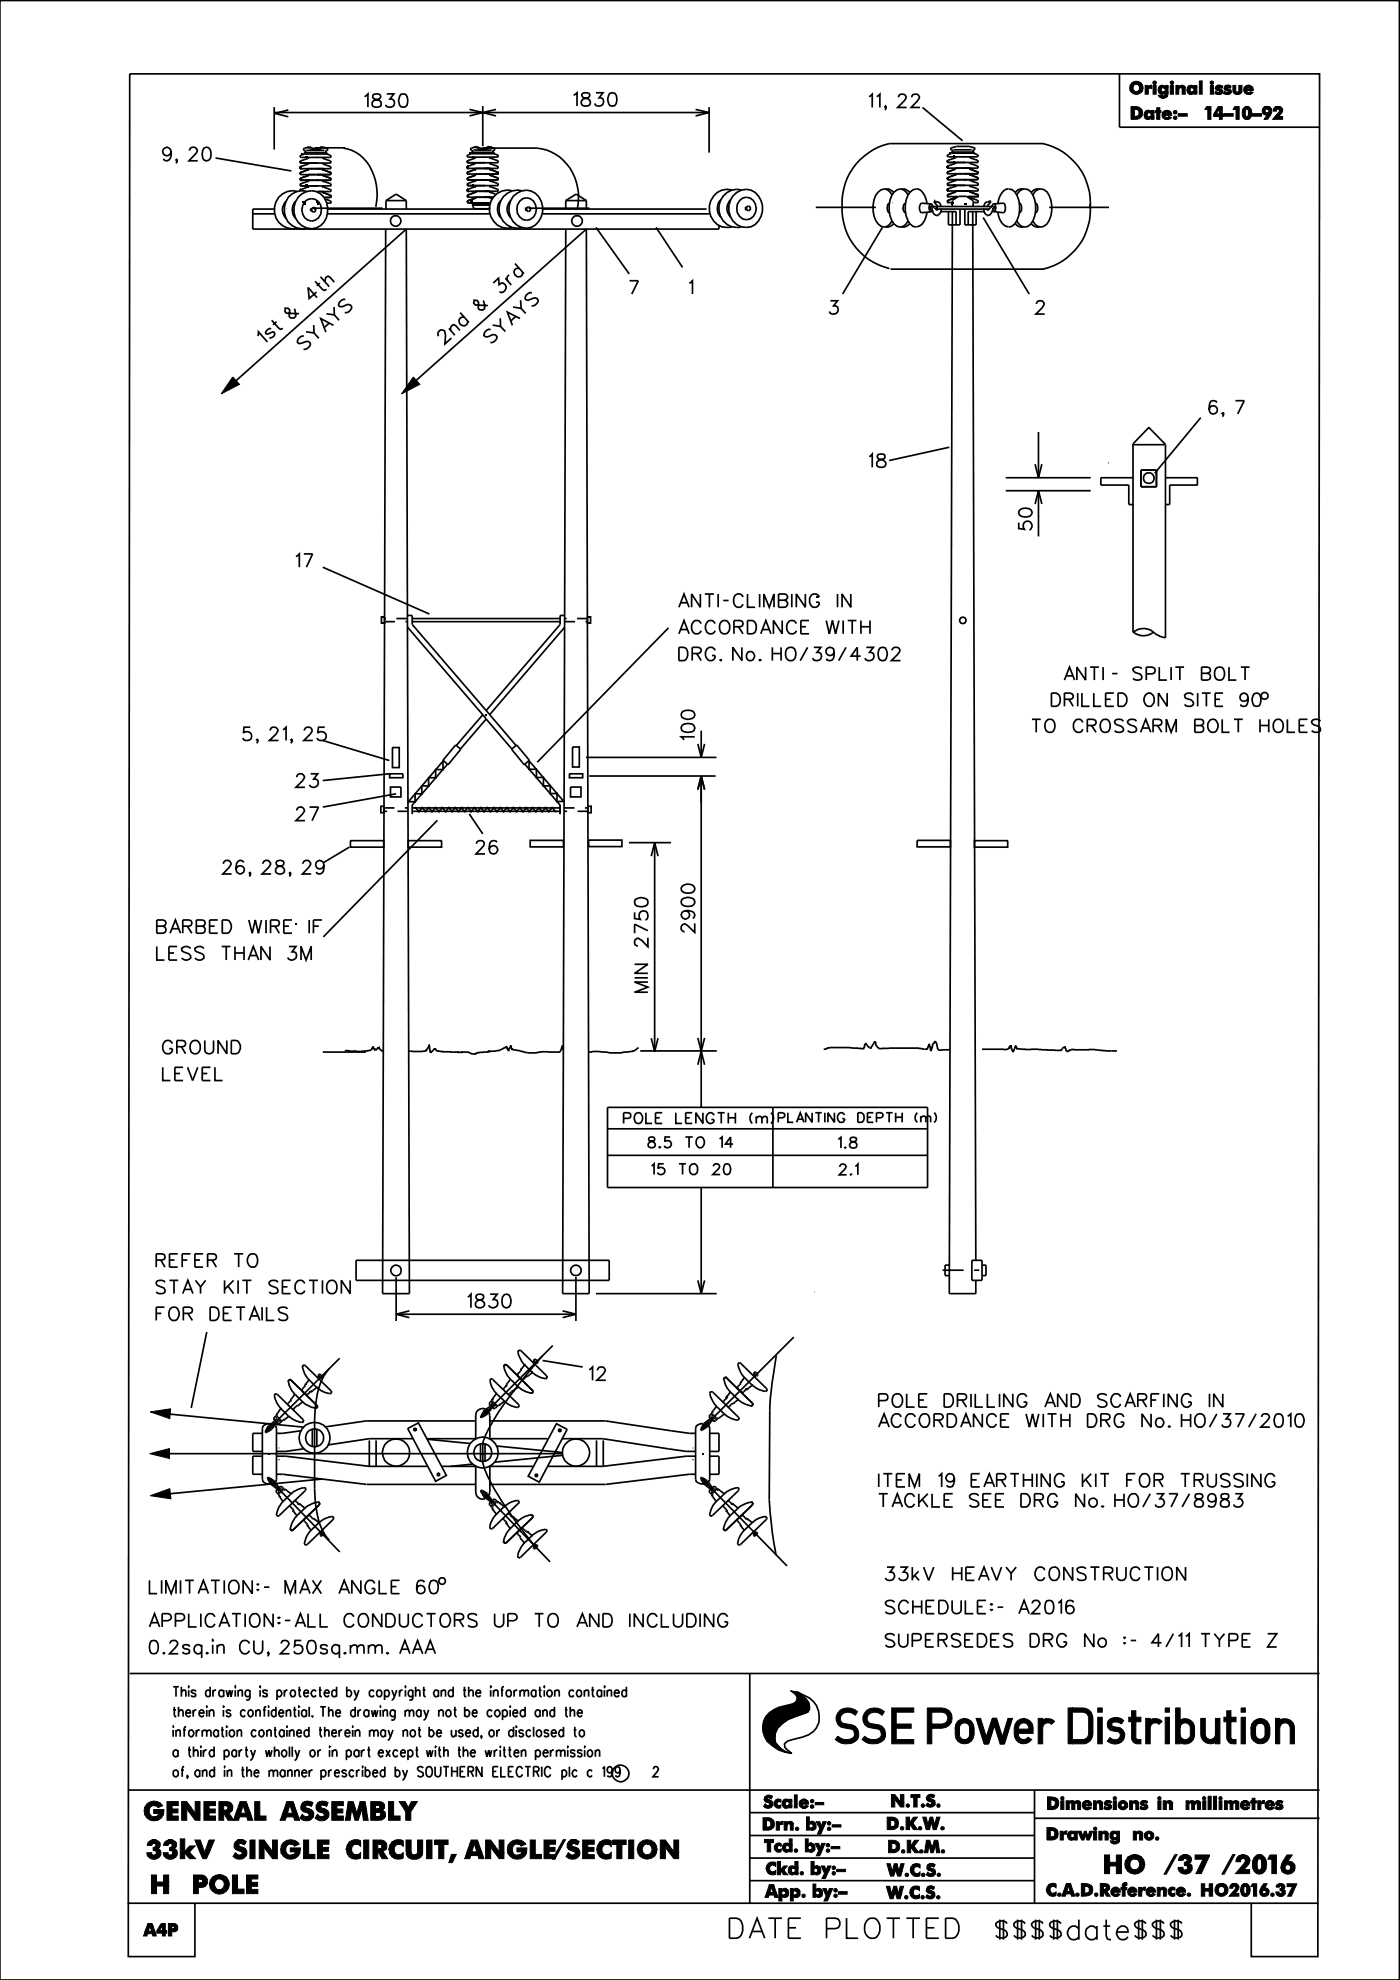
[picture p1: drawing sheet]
<svg xmlns="http://www.w3.org/2000/svg" width="210mm" height="297mm" viewBox="0 0 210 297" stroke-linecap="round" stroke-linejoin="round" font-family="sans-serif">
<defs><g id="words">
<g font-size="3">
<text x="21.4" y="273">GENERAL ASSEMBLY</text>
<text x="21.9" y="278.8">33kV SINGLE CIRCUIT, ANGLE/ SECTION</text>
<text x="165.4" y="281">HO / 37 / 2016</text>
<text x="22.4" y="284">H POLE</text>
<text x="109.4" y="290.7">DATE PLOTTED</text>
<text x="149.4" y="290.9">$$$$date$$$</text>
</g>
<g font-size="2">
<text x="54.7" y="16.1">1830</text>
<text x="86.1" y="15.9">1830</text>
<text x="130.4" y="16.1">11, 22</text>
<text x="169.3" y="14.1">Original issue</text>
<text x="169.5" y="17.9">Date:-</text>
<text x="179.8" y="17.9">14-10-92</text>
<text x="24.4" y="24.1">9, 20</text>
<text x="44" y="47.9" transform="rotate(-42 44 47.9)">&amp;</text>
<text x="47" y="45.1" transform="rotate(-42 47 45.1)">4 t h</text>
<text x="72.1" y="46.9" transform="rotate(-42 72.1 46.9)">&amp;</text>
<text x="75.2" y="44.1" transform="rotate(-42 75.2 44.1)">3 r d</text>
<text x="94.4" y="44.1">7</text>
<text x="103.4" y="44.1">1</text>
<text x="124.4" y="47.1">3</text>
<text x="155.4" y="47.1">2</text>
<text x="39.8" y="51.6" transform="rotate(-42 39.8 51.6)">1 s t</text>
<text x="45.8" y="52.6" transform="rotate(-42 45.8 52.6)">S Y A Y S</text>
<text x="66.7" y="51.6" transform="rotate(-42 66.7 51.6)">2 n d</text>
<text x="73.7" y="51.6" transform="rotate(-42 73.7 51.6)">S Y A Y S</text>
<text x="181.4" y="62.1">6, 7</text>
<text x="130.4" y="70.1">18</text>
<text x="154.8" y="79.5" transform="rotate(-90 154.8 79.5)">50</text>
<text x="44.4" y="85.1">17</text>
<text x="101.8" y="95.1">ACCORDANCE WITH</text>
<text x="101.8" y="91.1">ANTI-CLIMBING IN</text>
<text x="101.8" y="99.1">DRG. No. HO/39/4302</text>
<text x="157.7" y="105.9">DRILLED ON SITE 90</text>
<text x="159.7" y="102">ANTI - SPLIT BOLT</text>
<text x="36.4" y="111.1">5, 21, 25</text>
<text x="104.2" y="111" transform="rotate(-90 104.2 111)">100</text>
<text x="154.8" y="109.9">TO CROSSARM BOLT HOLES</text>
<text x="44.4" y="118.1">23</text>
<text x="44.4" y="123.1">27</text>
<text x="33.4" y="131.1">26, 28, 29</text>
<text x="71.4" y="128.1">26</text>
<text x="23.5" y="140">BARBED WIRE IF</text>
<text x="23.5" y="144">LESS THAN 3M</text>
<text x="104.2" y="139.9" transform="rotate(-90 104.2 139.9)">2900</text>
<text x="97.2" y="148.8" transform="rotate(-90 97.2 148.8)">MIN 2750</text>
<text x="24.4" y="158.1">GROUND</text>
<text x="24.4" y="162.1">LEVEL</text>
<text x="23.4" y="190.1">REFER TO</text>
<text x="23.4" y="194.1">STAY KIT SECTION</text>
<text x="70.2" y="196.1">1830</text>
<text x="23.4" y="198.1">FOR DETAILS</text>
<text x="88.4" y="207.1">12</text>
<text x="131.8" y="211.1">POLE DRILLING AND SCARFING IN</text>
<text x="131.8" y="214.1">ACCORDANCE WITH DRG No. HO/37/2010</text>
<text x="130.8" y="226.1">TACKLE SEE DRG No. HO/37/8983</text>
<text x="131.8" y="223.1">ITEM 19 EARTHING KIT FOR TRUSSING</text>
<text x="22.4" y="239.1">LIMITATION:- MAX ANGLE 60</text>
<text x="132.8" y="237.1">33kV HEAVY CONSTRUCTION</text>
<text x="22.4" y="244.1">APPLICATION:-ALL CONDUCTORS UP TO AND INCLUDING</text>
<text x="132.8" y="242.1">SCHEDULE:- A2016</text>
<text x="22.4" y="248.1">0.2sq.in CU, 250sq.mm. AAA</text>
<text x="132.8" y="247.1">SUPERSEDES DRG No :- 4/11 TYPE Z</text>
<text x="114.3" y="274.5">Drn. by:-</text>
<text x="114.5" y="271.2">Scale:-</text>
<text x="132.9" y="274.4">D.K.W.</text>
<text x="133.5" y="271">N.T.S.</text>
<text x="156.9" y="276">Drawing no.</text>
<text x="156.9" y="271.4">Dimensions in millimetres</text>
<text x="114.6" y="277.8">Tcd. by:-</text>
<text x="114.8" y="281.2">Ckd. by:-</text>
<text x="133.1" y="277.9">D.K.M.</text>
<text x="133.1" y="281.4">W.C.S.</text>
<text x="114.8" y="284.6">App. by:-</text>
<text x="133" y="284.8">W.C.S.</text>
<text x="156.9" y="284.4">C.A.D.Reference.</text>
<text x="180" y="284.4">HO2016.37</text>
<text x="21.5" y="290.4">A4P</text>
</g>
<g font-size="1.6">
<text x="93.6" y="168.5">POLE LENGTH (m)</text>
<text x="97.2" y="172.1">8.5 TO 14</text>
<text x="125.8" y="172.2">1.8</text>
<text x="97.7" y="176.2">15 TO 20</text>
<text x="125.9" y="176.2">2.1</text>
</g>
<g font-size="1.5">
<text x="26" y="254.5">This drawing is protected by copyright and the information contained</text>
<text x="26" y="257.5">therein is confidential. The drawing may not be copied and the</text>
<text x="26" y="263.5">a third party wholly or in part except with the written permission</text>
<text x="26" y="260.5">information contained therein may not be used, or disclosed to</text>
<text x="26" y="266.5">of, and in the manner prescribed by SOUTHERN ELECTRIC plc c 199</text>
<text x="98" y="266.5">2</text>
</g>
<text font-size="1.4" x="116.7" y="168.4">PLANTING DEPTH (m)</text>
</g></defs>
<g fill="none" stroke="#000" stroke-width=".25">
<path d="M0 .1h209.9v296.9h-209.9zM19.5 11.1h178.4l-.2 274.4h-178.5zM41.1 16.9h65.4M41.1 16.1v6.3M43.2 16.5l-1.9 .5 1.9 .5M70.4 16.4l2 .5-2 .5M72.4 15.9v6M74.4 16.4l-2 .5 2 .5M104.3 16.4l2.1 .5-2.1 .5M106.4 16.1v6.8M138.4 16.1l6 5M167.9 11.1v8h30"/>
<path d="M32.3 23.7l11.4 1.9M37.9 32.1h3.4M41.1 31.4h-3.2v3h69.9v-.6M42.9 30.2a1.84 1.84 0 0 0 0 2.6M42.9 31.3h.1M44.3 30.2a1.95 1.95 0 0 0 0 2.6M44.5 28.7l-.2-.1a2.82 2.82 0 0 0-3.2 3 2.82 2.82 0 0 0 3.4 2.6M44.7 29.6a2.45 2.45 0 0 1 2.8-.9 2.45 2.45 0 0 1 1.6 2.4 2.6 2.6 0 0 1-3.1 3.1 2.89 2.89 0 0 1-1.3-4.6zM45.1 27h4.4M45.2 25l-.2 .2 .2 .1M45.2 28.4l-.1 .2M45.2 28.4l-.1 .1"/>
<path d="M45.2 25.3h4.3M45.7 23.1l-.5 .2a.17 .17 0 0 0-.2 .2 .17 .17 0 0 0 .2 .1h4.3a.17 .17 0 0 0 .1-.1 .17 .17 0 0 0-.1-.2l-.5-.2M45.7 23.1h3.3M45.7 22.9h3.3M45.7 22.9v.2M45.7 30.3a1.46 1.46 0 0 1 1.7-.3 1.46 1.46 0 0 1 .8 1.5 1.44 1.44 0 0 1-1.1 1.6 1.44 1.44 0 0 1-1.7-1l-.1-.6 .1-.7zM46 22.6h2.7M46 28.7l-.3-.1a2.63 2.63 0 0 0-3 2.5 2.66 2.66 0 0 0 3.2 3.1h.1M46 22.1h.3l.3 .2M46.3 23.6l-.1 .2-1 .3a.17 .17 0 0 0-.2 .2 .17 .17 0 0 0 .2 .2h4.3M46.3 24.5l-.1 .1-1 .4-.2 .2 .2 .1M46.3 25.3l-.1 .2-1 .4a.17 .17 0 0 0-.2 .1 .17 .17 0 0 0 .2 .2h4.3"/>
<path d="M46.3 26.2l-.1 .2-1 .3a.17 .17 0 0 0-.2 .2 .17 .17 0 0 0 .2 .1M46.3 27l-.1 .2-1 .3a.18 .18 0 0 0-.1 .3 .18 .18 0 0 0 .1 .1h4.3M46.3 27.9l-.1 .2-1 .3M46.8 31.3a.17 .17 0 0 0-.2 .2 .17 .17 0 0 0 .2 .2M46.9 31.2h10.5M47.2 22.2h4.6M48.1 22.1l.9 .2a.21 .21 0 0 1 .1 .2 .21 .21 0 0 1-.2 .1v.2l.1 .1M48.2 22.1a1.68 1.68 0 0 1-1.8-.1l-.7 .3a.21 .21 0 0 0-.1 .2 .21 .21 0 0 0 .2 .1v.2l-.1 .1M48.4 23.6l.1 .2M48.4 24.5l.1 .1M48.4 25.3l.1 .2M48.4 26.2l.1 .2"/>
<path d="M48.4 27l.1 .2M48.4 27.9l.1 .2 1.1 .3a.16 .16 0 0 1 0 .2 .16 .16 0 0 1-.1 .1h-2M48.4 28.8l.1 .1 1.1 .4a.18 .18 0 0 1 0 .2 .18 .18 0 0 1-.1 .1h-.8M48.5 29.4h.1M48.5 23.8l1 .3M48.5 23.8h.1M48.5 24.6l1 .4M48.5 24.6h.1M48.5 25.5l1 .4M48.5 25.5h.1M48.5 26.4l1 .3M48.5 26.4h.1"/>
<path d="M48.5 27.2l1.1 .3M48.5 27.2h.1M48.7 22.2h-.4a1.59 1.59 0 0 1-1.7 .1M48.8 29.9l.8 .2a.18 .18 0 0 1 0 .2 .18 .18 0 0 1-.1 .2h-.5M49 22.9v.2M49.1 32.1h24.3M49.2 31.4h24.2M49.5 24.1a.17 .17 0 0 1 .1 .2 .17 .17 0 0 1-.1 .2M49.5 25l.1 .2-.1 .1M49.5 25.9a.17 .17 0 0 1 .1 .1 .17 .17 0 0 1-.1 .2M49.5 26.7a.17 .17 0 0 1 .1 .2 .17 .17 0 0 1-.1 .1M49.5 24.1h.1"/>
<path d="M49.5 25h.1M49.5 25.9h.1M49.5 26.7h.1M49.6 27.5a.18 .18 0 0 1 0 .3 .18 .18 0 0 1-.1 .1M49.6 27.5h.1M51.5 22.2a6 6 0 0 1 4.8 4.8 9.1 9.1 0 0 1 .1 4M57.9 34.4l-.5 159.6h4l-.5-159.6-25.5 22.7M57.9 30.1l1.5-1 1.5 1M57.9 30.1h3M57.9 30.1v1.3M60.9 30.1v1.3M70.2 25l-.1 .1 .2 .2"/>
<path d="M70.2 27h4.4M70.3 25.3h4.3M70.7 23.1l-.5 .1a.17 .17 0 0 0-.1 .2 .17 .17 0 0 0 .2 .2h4.2a.17 .17 0 0 0 .2-.2 .17 .17 0 0 0-.1-.2l-.5-.1M70.7 23.1h3.4M70.7 22.8h3.4M70.7 22.8v.3M70.9 30.8h2.5M71 22.5h2.7M71.1 22.1h.3l.3 .2M71.1 30.6h2.3M71.1 30.4l-.2 .3 .1 .5 .2 .1h2.1M71.3 23.6l-.1 .1-1 .4a.17 .17 0 0 0-.1 .2 .17 .17 0 0 0 .2 .1h4.3"/>
<path d="M71.3 24.4l-.1 .2-1 .3a.17 .17 0 0 0-.1 .2 .17 .17 0 0 0 .2 .2M71.3 25.3v.1l-1.1 .4-.1 .2 .1 .1h4.4M71.3 26.2l-.1 .1-1 .4a.17 .17 0 0 0-.1 .1 .17 .17 0 0 0 .2 .2M71.4 27l-.1 .2-1.1 .3a.18 .18 0 0 0-.1 .2 .18 .18 0 0 0 .2 .1h4.3M71.4 27.8l-.1 .2-1.1 .4a.16 .16 0 0 0-.1 .2 .16 .16 0 0 0 .2 .1M71.4 28.7l-.1 .2-1.1 .3a.18 .18 0 0 0-.1 .2 .18 .18 0 0 0 .2 .2h3.6M71.4 29.6l-.2 .1-1 .4a.18 .18 0 0 0-.1 .2 .18 .18 0 0 0 .2 .1h3.2M72.3 22.2h8.3a7.3 7.3 0 0 1 6.1 8.4l-.1 .8M73.2 22l.9 .2a.18 .18 0 0 1 .1 .2 .18 .18 0 0 1-.2 .2l-.1 .2h.2M73.2 22a1.68 1.68 0 0 1-1.7 0l-.8 .2a.23 .23 0 0 0 .2 .4v.1l-.2 .1M73.4 31.1v.3M73.5 23.6l.1 .1"/>
<path d="M73.5 24.4l.1 .2M73.5 25.3l.1 .1M73.5 26.2l.1 .1M73.5 27l.1 .2M73.5 27.8l.1 .2 1 .4a.16 .16 0 0 1 .1 .2 .16 .16 0 0 1-.2 .1h-4.2M73.5 28.7l.1 .2 .7 .2M73.5 29.6v.1l.3 .1M73.6 23.7l1 .4M73.6 23.7h.1M73.6 24.6l1 .3M73.6 24.6h.1M73.6 25.4l1 .4"/>
<path d="M73.6 25.4h.1M73.6 26.3l1 .4M73.6 26.3h.1M73.6 27.2l1 .3M73.6 27.2h.1M73.8 22.1l-.5 .1a1.5 1.5 0 0 1-1.6 .1M74.1 22.8v.3M74.6 24.1a.17 .17 0 0 1 .1 .2 .17 .17 0 0 1-.2 .1M74.6 24.9a.17 .17 0 0 1 .1 .2 .17 .17 0 0 1-.2 .2M74.6 25.8l.1 .2v.1h-.2M74.6 26.7a.17 .17 0 0 1 .1 .1 .17 .17 0 0 1-.2 .2M74.6 24.1h.1"/>
<path d="M74.6 24.9h.1M74.6 25.8h.1M74.6 26.7h.1M74.6 27.5a.18 .18 0 0 1 .1 .2 .18 .18 0 0 1-.2 .1M74.6 27.5h.1M74.7 29.8h.1M75.2 30a1.84 1.84 0 0 0 0 2.7M76.6 30a1.84 1.84 0 0 0 0 2.7M76.8 28.6h-.3a2.83 2.83 0 0 0-3.1 2.8 2.83 2.83 0 0 0 3.1 2.8l.3-.1M76.9 29.5a2.48 2.48 0 0 1 2.8-.8 2.48 2.48 0 0 1 1.7 2.3 2.82 2.82 0 0 1-2.4 3.2 2.92 2.92 0 0 1-2.1-4.7zM78 30.2a1.45 1.45 0 0 1 1.6-.4 1.45 1.45 0 0 1 .9 1.6 1.48 1.48 0 0 1-1.5 1.7 1.48 1.48 0 0 1-1.5-1.7l.1-.7zM78.2 28.6h-.2a2.83 2.83 0 0 0-3.2 2.8 2.83 2.83 0 0 0 3.3 2.8l.1-.1"/>
<path d="M79 31.2a.17 .17 0 0 0-.1 .2 .17 .17 0 0 0 .1 .1M79.3 31.2h9.1M81.4 31.4h24.6M81.4 32.1h25.1M84.9 34.4l-.5 159.6h4l-.4-159.6-25.6 22.7M84.9 30.1l1.5-1 1.6 1M84.9 30.1h3.1M84.9 30.1v1.3M88 30.1v1.3M89.4 34.1l5 7M98.4 34.1l4 6M108.1 30a1.84 1.84 0 0 0 0 2.6"/>
<path d="M109.6 30a1.84 1.84 0 0 0 0 2.6M109.8 28.5l-.3-.1a2.85 2.85 0 0 0-3.1 2.8 2.85 2.85 0 0 0 3 2.9l.4-.1M109.9 29.4a2.38 2.38 0 0 1 2.4-1 2.38 2.38 0 0 1 1.9 1.7 3 3 0 0 1-1.6 3.9 2.77 2.77 0 0 1-2.8-1 2.77 2.77 0 0 1-.3-2.9zM110.9 30.1a1.45 1.45 0 0 1 1.7-.3 1.45 1.45 0 0 1 .8 1.5 1.46 1.46 0 0 1-1.1 1.6 1.46 1.46 0 0 1-1.7-1l-.1-.6 .1-.7zM111.2 28.5l-.3-.1a2.85 2.85 0 0 0-3.1 2.8 2.85 2.85 0 0 0 3.1 2.9l.3-.1M112 31.1a.17 .17 0 0 0-.2 .2 .17 .17 0 0 0 .2 .1M122.4 31.1h9M132.4 34.1l-6 10M132.8 28.4a1.25 1.25 0 0 1 1.3 .5M133.4 30.5a.93 .93 0 0 0 0 1.4M133.8 29.2a1.21 1.21 0 0 0-2.1-.4 4 4 0 0 0 0 4.8 1.2 1.2 0 0 0 2.1-.5M133.9 30.4h.1"/>
<path d="M134.1 33.5a1.18 1.18 0 0 1-1.3 .5M135.2 28.4a1.25 1.25 0 0 1 1.3 .5M135.3 31.3h.1M135.8 30.5a.93 .93 0 0 0 0 1.4M135.8 30.4h.1M136.2 29.2a1.29 1.29 0 0 0-1.2-.8 1.29 1.29 0 0 0-1.2 .9 4.4 4.4 0 0 0 .3 4.3 1.23 1.23 0 0 0 2.1-.5M136.5 33.5a1.18 1.18 0 0 1-1.3 .5M137.4 28.4a1.9 1.9 0 0 0-1.5 1.6 4.4 4.4 0 0 0 .6 3.6l.4 .3 .5 .2M137.4 28.3a2.25 2.25 0 0 1 1.6 2.3M139 31.8a2.14 2.14 0 0 1-1.6 2.2M139.6 31h9.1M139.6 31a.2 .2 0 0 0 0 .2 .2 .2 0 0 0 .1 .2"/>
<path d="M139.6 30.6l-1.4-.1a.93 .93 0 0 0 0 1.4l1.4-.1M139.6 30.6a.74 .74 0 0 0 0 1.2M139.6 30.6h.2l.1 .4 .6 .5 .2-.1M139.9 31.6l-.3 .2M140.3 31.4h8.1M140.7 30.9l-.6-.6 .1-.1 .2 .1a.64 .64 0 0 1 .8 .7M141.1 31.7h2.3v2M141.2 31.3a.75 .75 0 0 1-.9 .9l-.3-.2-.2-.6h-.1M142.2 27h4.4M142.7 22.8a.19 .19 0 0 0 .2-.2 .19 .19 0 0 0-.2-.2l-.1-.1 .1-.1a5.2 5.2 0 0 1 3.4 0 .18 .18 0 0 1 .1 .2 .18 .18 0 0 1-.2 .1l-.1 .2 .2 .1M142.7 22.8v.2h3.4M142.7 22.8h3.4"/>
<path d="M142.9 31.8l-.5 162.2h4v-1.9M142.9 30l.9-.5h1.2l.9 .6M142.9 30.1v.9M143 22.5h2.7M143.3 23.5l-.1 .2-1 .3a.17 .17 0 0 0-.1 .2 .17 .17 0 0 0 .2 .2h4.3M143.3 24.4l-.1 .1-1 .4a.17 .17 0 0 0-.1 .2 .17 .17 0 0 0 .2 .1h4.3M143.3 25.2l-.1 .2-1 .4-.1 .1 .1 .2h4.4M143.3 26.1v.1l-1.1 .4a.17 .17 0 0 0-.1 .2 .17 .17 0 0 0 .2 .2M143.4 27l-.2 .1-1 .4a.18 .18 0 0 0-.1 .2 .18 .18 0 0 0 .2 .1h4.3M143.4 27.8l-.1 .2-1.1 .3a.18 .18 0 0 0-.1 .2 .18 .18 0 0 0 .2 .1M143.4 28.6l-.1 .2-1.1 .4a.16 .16 0 0 0-.1 .2 .16 .16 0 0 0 .2 .1h1.4M143.4 29.5l-.1 .2-1.1 .3a.18 .18 0 0 0-.1 .2 .18 .18 0 0 0 .2 .2h.5"/>
<path d="M144 31.4v2.3h-1.7v-2M144.7 31.4v2.3h1.7v-2M145.1 29.5h1.5M145.5 23.5l.1 .2M145.5 24.4l.1 .1M145.5 25.2l.1 .2M145.5 26.1l.1 .1M145.5 27l.1 .1M145.5 27.8l.1 .2 1 .3a.18 .18 0 0 1 .1 .2 .18 .18 0 0 1-.2 .1h-4.2M145.5 29.5l.1 .2 1 .3a.18 .18 0 0 1 .1 .2 .18 .18 0 0 1-.2 .2h-.5M145.5 28.6l.1 .2M145.6 23.7l1 .3"/>
<path d="M145.6 23.7h.1M145.6 24.5l1 .4M145.6 24.5h.1M145.6 25.4l1 .4M145.6 25.4h.1M145.6 26.2l1 .4M145.6 26.2h.1M145.6 27.1l1 .4M145.6 27.1h.1M145.6 28.8l1 .4M145.6 28.8h.1M145.9 31.8l.5 157.3"/>
<path d="M146 30.4l-.1 .6M146 30.1v.3M146.1 22.8v.2l.5 .2a.17 .17 0 0 1 .1 .2 .17 .17 0 0 1-.2 .1h-4.2a.17 .17 0 0 1-.2-.1 .17 .17 0 0 1 .1-.2l.5-.2M146.6 24a.17 .17 0 0 1 .1 .2 .17 .17 0 0 1-.2 .2M146.6 24.9a.17 .17 0 0 1 .1 .2 .17 .17 0 0 1-.2 .1M146.6 25.8l.1 .1-.2 .2M146.6 26.6a.17 .17 0 0 1 .1 .2 .17 .17 0 0 1-.2 .2M146.6 24h.1M146.6 24.9h.1M146.6 25.8h.1M146.6 26.6h.1M146.6 27.5a.18 .18 0 0 1 .1 .2 .18 .18 0 0 1-.2 .1"/>
<path d="M146.6 29.2a.16 .16 0 0 1 .1 .2 .16 .16 0 0 1-.2 .1M146.6 27.5h.1M146.6 29.2h.1M147.5 32.6l6.9 11.5M147.6 31.7h-2.4v2M148.1 30.9l.5-.6-.1-.1-.2 .1a.64 .64 0 0 0-.7 .7M148.8 31h.3a.21 .21 0 0 1 .1 .2 .21 .21 0 0 1-.2 .2h-.1a.76 .76 0 0 1-.9 .8 .91 .91 0 0 1-.4-.9M148.8 31l-.6 .5-.2-.1M148.9 31.6l.2 .1M149.1 30.6l1.4-.1a.93 .93 0 0 1 0 1.4l-1.4-.2M149.1 30.6a.7 .7 0 0 1 0 1.1M149.1 30.6l-.2 .1-.1 .3"/>
<path d="M149.7 31.8a2.14 2.14 0 0 0 1.6 2.2M151.3 28.3a2.25 2.25 0 0 0-1.6 2.3M151.3 28.4a1.77 1.77 0 0 1 1.5 1.6 4.4 4.4 0 0 1-.6 3.6l-.4 .3-.5 .2M152.3 33.5a1.18 1.18 0 0 0 1.2 .5M152.5 29.2a1.29 1.29 0 0 1 1.3-.8 1.29 1.29 0 0 1 1.2 .9 4.4 4.4 0 0 1-.4 4.3 1.23 1.23 0 0 1-2.1-.5M152.9 30.4h.1M152.9 30.5a1.02 1.02 0 0 1 0 1.4M153.5 28.4a1.42 1.42 0 0 0-1.2 .5M154.7 33.5a1.18 1.18 0 0 0 1.2 .5M154.9 29.2a1.29 1.29 0 0 1 1.3-.8 1.29 1.29 0 0 1 1.2 .9 4.4 4.4 0 0 1-.4 4.3 1.23 1.23 0 0 1-2.1-.5M155.3 30.5a.93 .93 0 0 1 0 1.4M155.9 28.4a1.42 1.42 0 0 0-1.2 .5"/>
<path d="M157.4 31.1h9M163.5 31.3a9.1 9.1 0 0 0-7.1-9.8h-23a9.3 9.3 0 0 0-7.1 10.2 9.2 9.2 0 0 0 7.1 8.6M163.5 30.6a9.1 9.1 0 0 1-7.1 9.8M133.6 40.4h23M142.4 67.1l-9 2M150.9 71.7h12.7M150.9 73.6h12.7M155.3 69.6l.5 2.1 .5-2.1M155.3 75.6l.5-2 .5 2M155.8 64.8v6.9M155.8 73.6v6.9M166.2 69.4h.1"/>
<path d="M169.9 66.7h4.8M170 71.7h-4.9v1.1h4.2v2.9h.7M171.1 70.5h2.4v2.5h-2.4zM172.3 64.1l2.5 2.6v29a4.9 4.9 0 0 1-2.3-1.2 2.51 2.51 0 0 0-2.5 .4M172.4 64.1l-2.4 2.5v28.2M174.8 71.7h4.8M179.6 71.7v1.1M179.6 72.8h-4.1v2.9h-.7M180.1 62.6l-6.9 8.4M48.4 85.1l16 7M57.2 92.5h.5v1h-.5zM61.1 92.3h.7v1.4l15.6 18.1"/>
<path d="M61.1 94.1l11.8 13.7M61.8 92.8h22.2M61.8 93.2h22.2M84.7 92.3h-.7v1.4l-11.1 12.9M84.7 94.1l-11.3 13.1M88.1 92.5h.5v1h-.5zM100.3 94.2l-19.7 20.1M170 94.8a2.39 2.39 0 0 0 3 .1M48.4 111.1l10 3M58.4 116.1l-10 1M58.4 116.1h2v.6h-2zM58.6 118.1h1.5v1.4h-1.5z"/>
<path d="M58.9 112.1h1v3h-1zM59.4 119.1l-11 2M62.2 119.1h1.2M62.3 118.9v1.5M63.2 117.9h1.3M63.3 117.8v1.4M64.2 116.7h1.3M64.3 116.6v1.4M65.3 115.4h1.2M65.3 115.3v1.5M66.4 114.1v1.5M66.5 114.1l-5.3 6.3"/>
<path d="M67.1 114.6l-5.3 6.2v1.3M68.4 111.7l.7 .7-1.9 2.3-.8-.7zM69.1 112.3l3.8-4.4 3.9 4.4M72.4 107.2l-4 4.6M76.7 112.4l.8-.7 1.9 2.3-.8 .7zM78.7 114.6l5.3 6.2v1.3M79.3 115.4h1.2M79.4 114.1l5.2 6.1M79.4 114.1v1.4M80.3 116.6h1.3M80.5 115.3v1.4M81.3 117.9h1.3"/>
<path d="M81.5 116.5v1.5M82.4 119h1.3M82.5 117.7v1.5M83.6 118.9v1.4M85.4 116.1h2v.6h-2zM85.6 118.1h1.5v1.4h-1.5zM85.9 112h1v3.1h-1zM87.9 113.6h19.6M88.4 116.4h18.9M104.7 111.6l.5 2 .5-2M104.7 118.4l.5-2 .5 2M105.2 109.6v4"/>
<path d="M105.2 116.4v49.7M52.4 127.1l-3.8 2.3M52.6 126.1h5v1h-5zM57.1 120.9h.5v1h-.5zM61.2 120.3h1.2M61.2 126.1h5v1h-5zM61.8 121.2h22.2M61.8 121.7h22.2M62.2 121.1l.8 .7M63.2 121.1l.8 .7M63.5 121.1l-.8 .7M64.2 121.1l.8 .7"/>
<path d="M64.5 121.1l-.8 .7M65.2 121.1l.8 .7M65.5 121.1l-.8 .7M65.6 123.1l-17.1 17.4M66.2 121.1l.8 .7M66.5 121.1l-.8 .7M67.2 121.1l.8 .7M67.5 121.1l-.8 .7M68.1 121.1l.8 .7M68.4 121.1l-.7 .7M69.1 121.1l.7 .7M69.4 121.1l-.8 .7"/>
<path d="M70 121.1l.8 .7M70.3 121.1l-.8 .7M70.4 122.1l2 3M71 121.1l.8 .7M71.3 121.1l-.8 .7M72 121.1l.8 .7M72.3 121.1l-.8 .7M73 121.1l.7 .7M73.3 121.1l-.8 .7M73.9 121.1l.8 .7M74.2 121.1l-.8 .7M74.9 121.1l.8 .7"/>
<path d="M75.2 121.1l-.8 .7M75.9 121.1l.7 .7M76.2 121.1l-.8 .7M76.9 121.1l.7 .7M77.2 121.1l-.8 .7M77.8 121.1l.8 .7M78.1 121.1l-.8 .7M78.8 121.1l.8 .7M79.1 121.1l-.8 .7M79.5 126.1h5v.9h-5zM79.7 121.1l.8 .7M80 121.1l-.8 .7"/>
<path d="M80.7 121.1l.8 .7M81 121.1l-.8 .7M81.6 121.1l.8 .7M82 121.1l-.8 .7M82.7 121.1l.8 .7M83 121.1l-.8 .7M83.4 120.2h1.3M88.2 120.9h.5v1h-.5zM88.3 126h5v1h-5zM94.3 126.4h6.4M97.7 128.4l.5-2 .5 2M98.2 126.7v31"/>
<path d="M137.6 126.1h5v.9h-5zM146.2 126.1h5v1h-5zM48.4 157.8h6.5M57.5 157.6h-.3l-.4-.4a.47 .47 0 0 1-.6 .2l-.3-.4a1.08 1.08 0 0 1-1.1 .6l-1.2 .1-1.8-.1v.1M61.3 157.7h2.1a.91 .91 0 0 0 .9-.7l.2-.2-.1 .3 .2 .8 .7-.7a.77 .77 0 0 0 .9 .5l2.2 .1M73.4 157.7l-.2 .1-1.5 .1-.4 .2h-.6l-.6-.3h-1.6M84.5 157.5l-.1-.7-.2 .4a.59 .59 0 0 1-.8 .6h-2.1l-1.1 .1a8.9 8.9 0 0 1-3-.4 .53 .53 0 0 1-.6-.7l-.3 .8-.3-.6a4 4 0 0 1-2.4 .7h-.3M95.7 157.1a2.55 2.55 0 0 1-2.1 .7l-.5 .1h-1.6l-1.7-.2-1.5 .2M96 157.6h11.5M97.7 155.7l.5 2 .5-2M104.7 155.7l.5 2 .5-2M104.7 159.7l.5-2 .5 2"/>
<path d="M123.6 157.4l.3-.1a6.6 6.6 0 0 1 2.7-.2l2.4 .2a.43 .43 0 0 0 .6 0 .43 .43 0 0 0 .1-.6l.2-.2 .4 .6 .3 .1 .6-.9h.1a.91 .91 0 0 0 1.2 1l5.2-.1 .5 .1a.86 .86 0 0 0 1-.1l.2-.5 .2 .9h.1l.1-.4a1.35 1.35 0 0 1 .5-1l.3 .8a.52 .52 0 0 0 .2 .5 .52 .52 0 0 0 .6 0h1M147.3 157.4h3.6l.5-.2v-.2l.2-.1 .2 .6 .2 .2 .4-.9a.48 .48 0 0 0 .6 .5l5.9 .3a.34 .34 0 0 0 .5-.3l.4-.3 .1 .3a.3 .3 0 0 0 .2 .4 .3 .3 0 0 0 .3-.1l.3-.2h3.5l1.8 .2h1.5M91.1 166.1h48v12h-48zM91.1 169.3h48M91.1 173.3h48M105.2 178.1v15.9M115.9 166.1v12M31 199.8l-2.3 11.4M53.4 189.1h38v3h-38zM59.4 197.1h27M59.4 191.6v6.6M61.4 196.6l-2 .5 2 .5"/>
<path d="M84.4 196.6l2 .5-2 .5M86.4 191.5v6.7M89.4 194h18.1M104.7 192.1l.5 1.9 .5-1.9M122.2 193.8h.1M142.4 189.8h-.6v1.5h.6M145.8 189.1h1.5v3h-1.5zM147.3 189.8h.6v1.5h-.6M24.2 218h60.2M25.5 212.1l20 2M39.4 215h-1.5v2.7h1.5M39.4 218.4h-1.5v2.7h1.5"/>
<path d="M40.6 213.6a1.05 1.05 0 0 0-1.2 .6v7.7a.96 .96 0 0 0 1.2 .7M40.9 213.9l-.5 .6 .1 .1M40.9 214v-.2l-.2-.1-.5 .5h-.1M41.2 213.1h.1M41.3 213.9l.2 .3v7.8l-.2 .2M41.5 212.6l.1-.1 .5 .5-.1 .1h-.2l-.3 .3a2.89 2.89 0 0 1-1.5 1.4l-.1 .1-.1-.2a3.3 3.3 0 0 1 1.5-1.6l.2-.3zM41.5 218.4h1.4l12.5 1.6h8.6M41.6 213.3v.1M42.2 211.4h-.1l-.6 .9-.4 .3v.4l.5 .5h.3l1.3-1M42.2 211.4a3.4 3.4 0 0 1-1-2.2h.4l3.9 3.7a.25 .25 0 0 1 0 .3 .25 .25 0 0 1-.3 .1 3.9 3.9 0 0 1-2-.9M42.2 211.4l1 1M43.2 212.4v.1"/>
<path d="M43.3 207h.3l3.9 3.8a.26 .26 0 0 1 .1 .3 .26 .26 0 0 1-.3 .1 4.5 4.5 0 0 1-2-1l-1-1a3 3 0 0 1-1-2.1zM43.8 209.8l-.2 .3-.4 .4v.2M44.2 209.2l-.4 .6M44.3 209.2h-.1M45.1 214.6l-2.7 .4h-.9M45.3 210.2l.1 .1-.6 .5-.4 .1-.3 .4-.3 .1M45.5 217.3l-2.6 .4h-1.4M46.4 207h-.1l-1 1.4v.2l.6 .6h.3l.3-.4 .3-.1 .6-.5v-.1M46.4 207a3.2 3.2 0 0 1-1-2.1l.1-.1h.2l3.9 3.8a.25 .25 0 0 1 .1 .3 .25 .25 0 0 1-.3 .1 3.9 3.9 0 0 1-2-.9M46.4 207l1 1.1M46.8 214.4v2.6M47.5 214.4v2.6"/>
<path d="M47.8 206.2a.42 .42 0 0 1 .4 .5l-.3-.2zM47.8 206.4l-.2 .2M48.1 206.6l-.2 .3M49.4 205.3a8.9 8.9 0 0 0-2 5.3l-.2 2.5v10.2a13.5 13.5 0 0 0 1.6 7l.6 .7M51 203.7l-10.9 10.9M55.4 216.1v3.9M56.4 216.1v3.9M57.3 217.9h.1M57.6 218.1h.1M61.2 214.3l1.6-.9 4.2 7.9-1.7 .9zM62 215.8h-6.6l-6.2 .9M64.1 215.9l6.4 .6"/>
<path d="M64.1 215.8h7.3M66.3 220h5M70.9 219.6l-3.3 .4M71.4 220v3.8a1.03 1.03 0 0 0 1.4 1M71.4 213.1h-16.5l-6.1 .9M71.4 212.3v3.5M72.1 216.6v2.6M72.4 219.2a26 26 0 0 0 4.4 8.2l3.7 4.8M72.4 216.5v2.7M72.4 216.4h.1M72.8 216.6v2.6M73 211.4a1.04 1.04 0 0 0-1.6 .9"/>
<path d="M73.1 212.1h.1M73.2 211.7v-.1l-.1-.1-.7 .5M73.2 211.7l-.4 .5v.1M73.3 211.9l.2 .4v3.4M73.4 213.1h17.4l12.6 1.9h.9M73.4 215.8h8.7M73.5 220v3.8l-.2 .5M73.5 220h6.4M73.6 206.9h.3l3.9 3.8a.25 .25 0 0 1 0 .3 .25 .25 0 0 1-.2 .1 3.2 3.2 0 0 1-2-1l-1.1-1a2.88 2.88 0 0 1-.9-2.2zM73.6 210.8h.1M73.6 210.8l.3-.2v-.3h.1l.4 .4v.2h-.3l-.2 .1M73.6 210.8l-.1 .1a2.35 2.35 0 0 0-1.3 1.5v.2h.1l.8-.5"/>
<path d="M73.9 211v.1M73.9 211l-.8 1.1M74.5 209.1l-1 1.3-.1 .3 .6 .5 .2 .1 1.4-1.1M74.5 216.9l9.9 1M75.6 204.8l.1-.1 .3 .1 3.9 3.8a.26 .26 0 0 1 0 .2 .26 .26 0 0 1-.2 .2 4.5 4.5 0 0 1-2-1l-1.1-1a3.4 3.4 0 0 1-1-2.2zM75.6 210.1l-.1 .2M76.5 207l-.4 .5-.1 .3-.5 .5v.2M76.6 207h-.1M77.7 208v.1l-.6 .5-.3 .1-.4 .4h-.2M77.8 202.6h.3l3.9 3.8a.25 .25 0 0 1 0 .3 .25 .25 0 0 1-.2 .1 3.9 3.9 0 0 1-2-1l-1-1a3.2 3.2 0 0 1-1-2.1zM78.6 204.8h.1M78.6 204.8l-1 1.4 .1 .2 .5 .5h.3l.4-.4 .9-.6v-.1"/>
<path d="M80.1 203.9a.42 .42 0 0 1 .5 .6l-.4-.2zM80.2 204.2l-.2 .2M80.4 204.4l-.2 .2M81.4 203.4a58.3 58.3 0 0 0-8.6 11.9l-.4 1.2M81.4 204.1l6 1M82.9 201.8l-10.5 10.6M83.5 213.6l1.6 .8-4.2 7.9-1.7-.9zM84.3 215.8h6.1l12.5 1.9h1.4M84.4 218.3l-10.2 1M89.5 216.1v3.9M90.5 216.1v3.9M104.3 218.4h-1.4l-12.5 1.6h-8.2"/>
<path d="M105.5 213.6a.97 .97 0 0 0-1.2 .6v7.7a1.04 1.04 0 0 0 1.2 .7M106.2 213.6l-.5 .6h.1M106.2 213.6v-.2h-.2l-.5 .5h-.1M106.2 213.8l.3 .4v7.8l-.2 .2M106.5 215h1.3v2.7h-1.3M106.5 218.4h1.3v2.7h-1.3M106.5 208.8h.4l3.9 3.8a.25 .25 0 0 1 0 .3 .25 .25 0 0 1-.2 .1 3.9 3.9 0 0 1-2-1l-1-1a3.2 3.2 0 0 1-1.1-2.2zM106.7 212.7h-.2M106.8 212.2h.2l.4 .5-.3 .1-.3 .3a2.75 2.75 0 0 1-1.5 1.4h-.2v-.2a3 3 0 0 1 1.4-1.5l.3-.3zM106.9 213v.1M107.4 211l-1 1.4 .1 .2 .5 .5h.3l.3-.3 1-.6v-.2M107.5 211h-.1"/>
<path d="M109.1 209.4l-.1 .4-.5 .4v.2M109.5 208.9l-.4 .6M109.6 208.9h-.1M109.6 208.9a3 3 0 0 1-1-2.2l.4-.1 3.8 3.9a.26 .26 0 0 1 .1 .3 .26 .26 0 0 1-.3 .1 4.5 4.5 0 0 1-2-1M109.6 208.9l1 1M110.6 209.9l.1 .1-.6 .5-.3 .1-.4 .4h-.2M111.7 206.7h-.1l-.4 .6-.1 .3-.5 .5v.2l.6 .5 .2 .1 1.4-1.1v-.1M111.7 206.7a3.2 3.2 0 0 1-1-2.1l.1-.1h.3l3.9 3.8a.23 .23 0 0 1 .1 .3 .23 .23 0 0 1-.3 .1 3.8 3.8 0 0 1-2-1M111.7 206.7l1.1 1M113.1 205.8a.42 .42 0 0 1 .5 .6l-.3-.2zM113.1 206.1l-.2 .2M113.4 206.3l-.2 .2"/>
<path d="M116.4 203.3l-.6 4.2-.3 3.5-.1 13.9 .5 5 .5 3.4M119.1 200.6l-13.8 13.8M40.4 221.9l10.6 10.9M40.6 222.6l-.4-.7v-.2l.1-.1a2.75 2.75 0 0 1 1.5 1.5l.1 .1M40.6 222.6l1.1 .9M40.8 221.9l.5 .7-.1 .1h-.2l-.5-.5-.1 .1M40.9 222.5h.1M41.5 221.1h.9l12.6 1.6M41.6 223.4l.1 .1M41.9 223.1v.1M41.9 223.2l.2 .2h.3v.2l-.5 .3h-.1l.1-.3-.2-.1M42.4 225.1l.1 .1"/>
<path d="M42.6 223.4l-.3-.4h-.3l-.6 .6 .1 .2 .4 .4v.3l.5 .7M42.7 223.4l.9 .6M43.5 225.8v.2l.4 .4 .1 .3 .6 .6M43.5 224l.1 .1M43.6 224.1a3 3 0 0 1 2.2-.9l.1 .2-.1 .2-3.9 3.7a.25 .25 0 0 1-.3 .1 .25 .25 0 0 1-.1-.3 3.7 3.7 0 0 1 1-1.9M43.6 224.1l-1.1 1.1M44.2 225.2h.2l.4 .4 .3 .2M44.6 227.3l1.1-1a3 3 0 0 1 2.2-.9v.1v.3l-3.9 3.7a.25 .25 0 0 1-.3 0 .25 .25 0 0 1-.2-.2 4 4 0 0 1 1.1-2zM45.1 225.7l.6 .5M45.6 226.2l.1 .1M47.7 228.3l.1 .2M47.8 228.3l-1.4-1-.2 .1-.6 .5v.2l.4 .5 .1 .3 .5 .6h.1"/>
<path d="M47.8 228.5a3 3 0 0 1 2.1-1l.1 .1v.3l-3.9 3.8a.25 .25 0 0 1-.3 0 .25 .25 0 0 1-.1-.2 3.6 3.6 0 0 1 1-2M47.8 228.5l-1.1 1M47.9 229.9l.2 .2M48.2 229.7l.2 .2M48.3 229.9h.2a.36 .36 0 0 1 0 .3 .36 .36 0 0 1-.4 .1zM48.3 221.9l-22.8 2.2M55 222.7h16.4M72.2 223.6h.1a2.43 2.43 0 0 1 1.5 1.4l.3 .3h.3v.2l-.5 .4-.1-.1a.47 .47 0 0 0-.3-.6 2.35 2.35 0 0 1-1.3-1.4zM72.4 223.8l10.1 10.5M72.8 223.8l.4 .7v.1l-.2 .1-.6-.5M73.3 224.4h.1M73.4 222.7h17.4"/>
<path d="M73.6 225.3v.1M73.9 225v.1M74.4 227l.1 .1M75 225.5l.5 .4v.1M75 225.5l-.3-.1-.5-.5h-.2l-.6 .6v.2l1 1.4M75.5 227.7v.2l.4 .4 .2 .4M75.5 226a3 3 0 0 1 2.2-.9l.1 .1v.3l-3.9 3.8a.26 .26 0 0 1-.3 0 .26 .26 0 0 1-.1-.3 3.7 3.7 0 0 1 1-1.9M75.5 226l-1 1.1M76.1 228.6l.4 .6M76.1 227.1h.3l.3 .4 .3 .1 .7 .5-.1 .1M76.5 229.2h.1M77.6 228.2a3 3 0 0 1 2.2-.9l.1 .1v.3l-3.9 3.7a.25 .25 0 0 1-.3 0 .25 .25 0 0 1-.2-.2 3.7 3.7 0 0 1 1.1-2"/>
<path d="M77.6 228.2l-1 1M78.5 231.6l.2-.2a5.6 5.6 0 0 1 1.7-1.5 2.18 2.18 0 0 1 1.6-.4v.3l-3.9 3.8a.25 .25 0 0 1-.3 0 .25 .25 0 0 1-.1-.2l.1-.6zM78.6 231.4h.1M79.2 229.9l-.9-.7-.7 .6 .1 .3 .9 1.3M79.2 229.8l.5 .5M79.7 230.2v.2M79.9 231.8l.2 .3M80.1 231.6l.3 .2M80.2 231.9l.3-.1a.38 .38 0 0 1-.1 .4 .38 .38 0 0 1-.4 0zM104.3 221.1h-.9l-12.6 1.6M105.4 221.9l12.7 13M105.6 222.6h.1"/>
<path d="M105.8 221.9l.4 .6v.2h-.2l-.5-.5-.1 .1M106.5 223.4l.1 .1M106.9 223.1v.1M106.9 223.2l.1 .2h.4l-.4 .5h-.2v-.3l-.2-.1M106.9 223.2a2.9 2.9 0 0 0-1.5-1.6l-.3 .1v.2a2.35 2.35 0 0 0 1.4 1.4l.1 .2M107.4 225.1l.1 .1M108.5 225.8v.2l.4 .4 .1 .3 .5 .6h.1M108.5 224l.1 .1M108.6 224l-.7-.5-.3-.1-.3-.4h-.3l-.3 .3-.2 .2-.1 .3 .4 .4 .1 .3 .5 .7M108.6 224.1a3 3 0 0 1 2.2-.9v.4l-3.9 3.7a.25 .25 0 0 1-.3 .1 .25 .25 0 0 1-.1-.3 3.7 3.7 0 0 1 1-1.9M108.6 224.1l-1.1 1.1M109.1 225.2h.3l.3 .3"/>
<path d="M109.6 227.3l1-1a3 3 0 0 1 2.2-.9l.1 .1-.1 .3-3.8 3.7a.25 .25 0 0 1-.3 0 .25 .25 0 0 1-.2-.2 4 4 0 0 1 1.1-2zM109.7 225.5l.4 .3M110.1 225.7l.5 .5M110.6 226.2v.1M112.7 228.3l.1 .2M112.8 228.3l-1.4-1-.2 .1-.6 .5v.2l.4 .5 .1 .3 .5 .6h.1M112.8 228.5a2.86 2.86 0 0 1 2.1-1l.1 .1v.3l-3.9 3.8a.25 .25 0 0 1-.3 0 .25 .25 0 0 1-.2-.2 3.6 3.6 0 0 1 1.1-2M112.8 228.5l-1.1 1M112.9 229.9l.2 .2M113.1 229.7l.3 .2M113.2 230l.3-.1a.36 .36 0 0 1-.1 .3 .36 .36 0 0 1-.3 .1zM19.5 251h178.4"/>
<path d="M26 258.9v.2zM28.2 253l.1-.1v.1v.1zM30.9 256l.1-.1 .1 .1zM31.9 245.9l.1 .2-.1 .1-.1-.1zM33.5 255.9l.1 .1-.1 .1zM34 258.9l.1 .1-.1 .1zM35.3 252.9v.2zM38.9 253l.1-.1 .1 .1-.1 .1zM40.2 256l.1-.1v.1zM43 258.9v.2v-.1zM44.8 255.9l.1 .1-.1 .1zM52.9 258.9v.2l-.1-.1z"/>
<path d="M57 255.9v.2zM60.8 252.9v.2l-.1-.1zM73.6 252.9l.1 .1-.1 .1zM76.4 256l.1-.1 .1 .1zM77.4 258.9l.1 .1-.1 .1zM81.6 252.9v.2v-.1zM90.7 252.9v.1v.1zM112.5 251v34.5M119.5 253.8l1.9 .9a3.4 3.4 0 0 1 .6 5l-.7 .5-3.1 .9-.4 .3-.1 .2v.5l1.1 .9a3.3 3.3 0 0 1-2.5-1.6 2.54 2.54 0 0 1 1-2.8l.9-.7 3-1.1a1.56 1.56 0 0 0-.3-1.9l-.8-.8zM187.6 259.2h.7M188.3 259.2a.76 .76 0 0 1 .7-.8 .76 .76 0 0 1 .8 .8M188.3 259.2v1a.76 .76 0 0 0 .7 .7 .76 .76 0 0 0 .8-.7v-1"/>
<path d="M189.8 259.2h.7M19.2 268.5h178.7M30 262h.2l-.1 .1zM33.6 265h.1v.1zM49.4 262h.1l-.1 .1zM54.3 265h.1v.1zM65.3 262h.1l-.1 .1zM75 262h.1l-.1 .1zM85.1 262h.1v.1zM87.7 262v.1zM112.5 278.7h42.7M112.5 275.3h42.7"/>
<path d="M112.5 271.9h42.7M147.6 261.6h.7M150 261.6h.6M155.2 272.7h42.7M155.2 268.5v17.1M19.2 285.5v8h10v-8M112.5 282.1h42.7M187.7 285.5v8h10v-8"/>
<circle cx="47.1" cy="31.5" r=".33"/>
<circle cx="59.3" cy="33.1" r=".79"/>
<circle cx="79.3" cy="31.4" r=".31"/>
<circle cx="86.6" cy="33.1" r=".8"/>
<circle cx="112.3" cy="31.3" r=".32"/>
<circle cx="172.3" cy="71.7" r=".81"/>
<circle cx="144.4" cy="93.1" r=".48"/>
<circle cx="189.7" cy="104.4" r=".52"/>
<circle cx="59.4" cy="190.6" r=".78"/>
<circle cx="86.4" cy="190.6" r=".8"/>
<circle cx="47.2" cy="215.7" r="1.35"/>
<circle cx="47.2" cy="215.7" r="2.32"/>
<circle cx="59.4" cy="217.9" r="2.05"/>
<circle cx="62.3" cy="214.4" r=".17"/>
<circle cx="72.4" cy="217.9" r="1.35"/>
<circle cx="72.4" cy="217.9" r="2.32"/>
<circle cx="84" cy="214.6" r=".17"/>
<circle cx="86.4" cy="217.9" r="2.05"/>
<circle cx="65.8" cy="221.2" r=".2"/>
<circle cx="66.3" cy="237.2" r=".51"/>
<circle cx="80.4" cy="221.3" r=".2"/>
<circle cx="93.1" cy="266" r="1.27"/>
</g>
<path d="M141.4 190.5h7" fill="none" stroke="#000" stroke-width=".25" stroke-dasharray="3.2 1.6 .8 1.6" stroke-linecap="butt"/>
<path d="M41.9 219v-.1M104 219v-.1" fill="none" stroke="#000" stroke-width=".25" stroke-dasharray="3.2 3.2" stroke-linecap="butt"/>
<g fill="#000">
<path d="M45.2 22.9h.3v.3h-.3z" fill-rule="evenodd"/>
<path d="M45.2 22.9h.3v.3h-.3z" fill-rule="evenodd"/>
<path d="M45.3 30.2h.3v.2h-.3z" fill-rule="evenodd"/>
<path d="M45.3 30.2h.3v.2h-.3z" fill-rule="evenodd"/>
<path d="M45.3 30.2h.3v.2h-.3z" fill-rule="evenodd"/>
<path d="M45.3 30.2h.3v.2h-.3z" fill-rule="evenodd"/>
<path d="M45.3 30.2h.3v.3h-.3z" fill-rule="evenodd"/>
<path d="M45.3 30.2h.3v.3h-.3z" fill-rule="evenodd"/>
<path d="M45.6 30.3h.3v.3h-.3z" fill-rule="evenodd"/>
<path d="M45.6 30.3h.3v.3h-.3z" fill-rule="evenodd"/>
<path d="M45.7 26.9h.3v.3h-.3z" fill-rule="evenodd"/>
<path d="M45.7 26.9h.3v.3h-.3z" fill-rule="evenodd"/>
<path d="M45.7 26.9h.3v.3h-.3z" fill-rule="evenodd"/>
<path d="M45.7 26.9h.3v.3h-.3z" fill-rule="evenodd"/>
<path d="M45.8 23.5h.3v.3h-.3z" fill-rule="evenodd"/>
<path d="M45.8 23.5h.3v.3h-.3z" fill-rule="evenodd"/>
<path d="M45.8 24.3h.3v.3h-.3z" fill-rule="evenodd"/>
<path d="M45.8 23.5h.3v.3h-.3z" fill-rule="evenodd"/>
<path d="M45.8 23.5h.3v.3h-.3z" fill-rule="evenodd"/>
<path d="M45.8 24.3h.3v.3h-.3z" fill-rule="evenodd"/>
<path d="M45.8 24.3h.3v.3h-.3z" fill-rule="evenodd"/>
<path d="M45.8 24.3h.3v.3h-.3z" fill-rule="evenodd"/>
<path d="M45.8 24.3h.3v.3h-.3z" fill-rule="evenodd"/>
<path d="M45.8 24.3h.3v.3h-.3z" fill-rule="evenodd"/>
<path d="M45.8 26.9h.3v.3h-.3z" fill-rule="evenodd"/>
<path d="M45.8 26.9h.3v.3h-.3z" fill-rule="evenodd"/>
<path d="M45.8 27.7h.3v.3h-.3z" fill-rule="evenodd"/>
<path d="M45.8 26.9h.3v.3h-.3z" fill-rule="evenodd"/>
<path d="M45.8 26.9h.3v.3h-.3z" fill-rule="evenodd"/>
<path d="M45.8 27.7h.3v.3h-.3z" fill-rule="evenodd"/>
<path d="M45.8 27.7h.3v.3h-.3z" fill-rule="evenodd"/>
<path d="M45.8 27.7h.3v.3h-.3z" fill-rule="evenodd"/>
<path d="M45.8 27.8h.3v.3h-.3z" fill-rule="evenodd"/>
<path d="M45.8 27.8h.3v.3h-.3z" fill-rule="evenodd"/>
<path d="M46.1 26.9h.3v.3h-.3z" fill-rule="evenodd"/>
<path d="M46.1 26.9h.3v.3h-.3z" fill-rule="evenodd"/>
<path d="M47.1 31.2h.3v.3h-.3z" fill-rule="evenodd"/>
<path d="M47.5 30.2h.3v.2h-.3z" fill-rule="evenodd"/>
<path d="M47.5 30.2h.3v.2h-.3z" fill-rule="evenodd"/>
<path d="M47.5 30.2h.3v.2h-.3z" fill-rule="evenodd"/>
<path d="M47.5 30.2h.3v.2h-.3z" fill-rule="evenodd"/>
<path d="M47.5 30.2h.3v.2h-.3z" fill-rule="evenodd"/>
<path d="M47.5 30.2h.3v.2h-.3z" fill-rule="evenodd"/>
<path d="M47.5 26.9h.3v.3h-.3z" fill-rule="evenodd"/>
<path d="M47.5 26.9h.3v.3h-.3z" fill-rule="evenodd"/>
<path d="M47.5 26.9h.3v.3h-.3z" fill-rule="evenodd"/>
<path d="M47.5 26.9h.3v.3h-.3z" fill-rule="evenodd"/>
<path d="M47.5 26.9h.3v.3h-.3z" fill-rule="evenodd"/>
<path d="M47.5 26.9h.3v.3h-.3z" fill-rule="evenodd"/>
<path d="M47.6 30.3h.3v.3h-.3z" fill-rule="evenodd"/>
<path d="M47.6 30.3h.3v.3h-.3z" fill-rule="evenodd"/>
<path d="M47.6 30.3h.3v.3h-.3z" fill-rule="evenodd"/>
<path d="M47.6 30.3h.3v.3h-.3z" fill-rule="evenodd"/>
<path d="M47.6 30.3h.3v.3h-.3z" fill-rule="evenodd"/>
<path d="M47.6 30.3h.3v.3h-.3z" fill-rule="evenodd"/>
<path d="M70.3 22.9h.3v.3h-.3z" fill-rule="evenodd"/>
<path d="M70.3 22.9h.3v.3h-.3z" fill-rule="evenodd"/>
<path d="M70.5 30h.3v.3h-.3z" fill-rule="evenodd"/>
<path d="M70.5 30h.3v.3h-.3z" fill-rule="evenodd"/>
<path d="M70.5 30h.3v.3h-.3z" fill-rule="evenodd"/>
<path d="M70.5 30h.3v.3h-.3z" fill-rule="evenodd"/>
<path d="M70.5 30h.3v.3h-.3z" fill-rule="evenodd"/>
<path d="M70.5 30h.3v.3h-.3z" fill-rule="evenodd"/>
<path d="M70.6 30h.3v.3h-.3z" fill-rule="evenodd"/>
<path d="M70.6 30h.3v.3h-.3z" fill-rule="evenodd"/>
<path d="M70.6 30h.3v.3h-.3z" fill-rule="evenodd"/>
<path d="M70.6 30h.3v.3h-.3z" fill-rule="evenodd"/>
<path d="M70.7 30.3h.3v.3h-.3z" fill-rule="evenodd"/>
<path d="M70.7 30.3h.3v.3h-.3z" fill-rule="evenodd"/>
<path d="M70.7 30.3h.3v.3h-.3z" fill-rule="evenodd"/>
<path d="M70.7 30.3h.3v.3h-.3z" fill-rule="evenodd"/>
<path d="M70.7 30.3h.3v.3h-.3z" fill-rule="evenodd"/>
<path d="M70.7 30.3h.3v.3h-.3z" fill-rule="evenodd"/>
<path d="M70.7 30.3h.3v.3h-.3z" fill-rule="evenodd"/>
<path d="M70.7 30.3h.3v.3h-.3z" fill-rule="evenodd"/>
<path d="M70.7 30.3h.3v.3h-.3z" fill-rule="evenodd"/>
<path d="M70.7 30.3h.3v.3h-.3z" fill-rule="evenodd"/>
<path d="M70.8 26.8h.3v.3h-.3z" fill-rule="evenodd"/>
<path d="M70.8 26.8h.3v.3h-.3z" fill-rule="evenodd"/>
<path d="M70.8 26.8h.3v.3h-.3z" fill-rule="evenodd"/>
<path d="M70.8 26.8h.3v.3h-.3z" fill-rule="evenodd"/>
<path d="M70.9 23.4h.3v.3h-.3z" fill-rule="evenodd"/>
<path d="M70.9 23.4h.3v.3h-.3z" fill-rule="evenodd"/>
<path d="M70.9 24.3h.3v.3h-.3z" fill-rule="evenodd"/>
<path d="M70.9 23.4h.3v.3h-.3z" fill-rule="evenodd"/>
<path d="M70.9 23.4h.3v.3h-.3z" fill-rule="evenodd"/>
<path d="M70.9 24.3h.3v.3h-.3z" fill-rule="evenodd"/>
<path d="M70.9 24.3h.3v.3h-.3z" fill-rule="evenodd"/>
<path d="M70.9 24.3h.3v.3h-.3z" fill-rule="evenodd"/>
<path d="M70.9 24.3h.3v.3h-.3z" fill-rule="evenodd"/>
<path d="M70.9 24.3h.3v.3h-.3z" fill-rule="evenodd"/>
<path d="M70.9 26.8h.3v.3h-.3z" fill-rule="evenodd"/>
<path d="M70.9 26.8h.3v.3h-.3z" fill-rule="evenodd"/>
<path d="M70.9 27.7h.3v.3h-.3z" fill-rule="evenodd"/>
<path d="M70.9 26.8h.3v.3h-.3z" fill-rule="evenodd"/>
<path d="M70.9 26.8h.3v.3h-.3z" fill-rule="evenodd"/>
<path d="M70.9 27.7h.3v.3h-.3z" fill-rule="evenodd"/>
<path d="M70.9 27.7h.3v.3h-.3z" fill-rule="evenodd"/>
<path d="M70.9 27.7h.3v.3h-.3z" fill-rule="evenodd"/>
<path d="M70.9 27.7h.3v.3h-.3z" fill-rule="evenodd"/>
<path d="M70.9 27.7h.3v.3h-.3z" fill-rule="evenodd"/>
<path d="M71.2 30.3h.3v.3h-.3z" fill-rule="evenodd"/>
<path d="M71.2 30.3h.3v.3h-.3z" fill-rule="evenodd"/>
<path d="M71.2 26.8h.3v.3h-.3z" fill-rule="evenodd"/>
<path d="M71.2 26.8h.3v.3h-.3z" fill-rule="evenodd"/>
<path d="M72.1 31.2h.3v.3h-.3z" fill-rule="evenodd"/>
<path d="M72.6 26.8h.3v.3h-.3z" fill-rule="evenodd"/>
<path d="M72.6 26.8h.3v.3h-.3z" fill-rule="evenodd"/>
<path d="M72.6 26.8h.3v.3h-.3z" fill-rule="evenodd"/>
<path d="M72.6 26.8h.3v.3h-.3z" fill-rule="evenodd"/>
<path d="M72.6 26.8h.3v.3h-.3z" fill-rule="evenodd"/>
<path d="M72.6 26.8h.3v.3h-.3z" fill-rule="evenodd"/>
<path d="M72.6 30.3h.3v.3h-.3z" fill-rule="evenodd"/>
<path d="M72.6 30.3h.3v.3h-.3z" fill-rule="evenodd"/>
<path d="M72.6 30.3h.3v.3h-.3z" fill-rule="evenodd"/>
<path d="M72.6 30.3h.3v.3h-.3z" fill-rule="evenodd"/>
<path d="M72.6 30.3h.3v.3h-.3z" fill-rule="evenodd"/>
<path d="M72.6 30.3h.3v.3h-.3z" fill-rule="evenodd"/>
<path d="M140.4 31h.3v.3h-.3z" fill-rule="evenodd"/>
<path d="M140.4 31h.3v.3h-.3z" fill-rule="evenodd"/>
<path d="M140.4 31h.3v.3h-.3z" fill-rule="evenodd"/>
<path d="M142.3 22.8h.3v.3h-.3z" fill-rule="evenodd"/>
<path d="M142.3 22.8h.3v.3h-.3z" fill-rule="evenodd"/>
<path d="M142.6 30.5h.3v.3h-.3z" fill-rule="evenodd"/>
<path d="M142.6 30.5h.3v.3h-.3z" fill-rule="evenodd"/>
<path d="M142.6 30.5h.3v.3h-.3z" fill-rule="evenodd"/>
<path d="M142.6 30.5h.3v.3h-.3z" fill-rule="evenodd"/>
<path d="M142.7 30.5h.3v.3h-.3z" fill-rule="evenodd"/>
<path d="M142.7 30.5h.3v.3h-.3z" fill-rule="evenodd"/>
<path d="M142.7 30.5h.3v.3h-.3z" fill-rule="evenodd"/>
<path d="M142.7 30.5h.3v.3h-.3z" fill-rule="evenodd"/>
<path d="M142.7 30.2h.3v.3h-.3z" fill-rule="evenodd"/>
<path d="M142.7 30.2h.3v.3h-.3z" fill-rule="evenodd"/>
<path d="M142.7 30.2h.3v.3h-.3z" fill-rule="evenodd"/>
<path d="M142.7 30.2h.3v.3h-.3z" fill-rule="evenodd"/>
<path d="M142.7 30.2h.3v.3h-.3z" fill-rule="evenodd"/>
<path d="M142.7 30.2h.3v.3h-.3z" fill-rule="evenodd"/>
<path d="M142.8 30.2h.3v.3h-.3z" fill-rule="evenodd"/>
<path d="M142.8 26.8h.3v.3h-.3z" fill-rule="evenodd"/>
<path d="M142.8 26.8h.3v.3h-.3z" fill-rule="evenodd"/>
<path d="M142.8 26.8h.3v.3h-.3z" fill-rule="evenodd"/>
<path d="M142.8 26.8h.3v.3h-.3z" fill-rule="evenodd"/>
<path d="M142.9 23.4h.3v.3h-.3z" fill-rule="evenodd"/>
<path d="M142.9 23.4h.3v.3h-.3z" fill-rule="evenodd"/>
<path d="M142.9 24.2h.3v.3h-.3z" fill-rule="evenodd"/>
<path d="M142.9 23.4h.3v.3h-.3z" fill-rule="evenodd"/>
<path d="M142.9 23.4h.3v.3h-.3z" fill-rule="evenodd"/>
<path d="M142.9 24.2h.3v.3h-.3z" fill-rule="evenodd"/>
<path d="M142.9 24.2h.3v.3h-.3z" fill-rule="evenodd"/>
<path d="M142.9 24.2h.3v.3h-.3z" fill-rule="evenodd"/>
<path d="M142.9 24.2h.3v.3h-.3z" fill-rule="evenodd"/>
<path d="M142.9 24.2h.3v.3h-.3z" fill-rule="evenodd"/>
<path d="M142.9 26.8h.3v.3h-.3z" fill-rule="evenodd"/>
<path d="M142.9 26.8h.3v.3h-.3z" fill-rule="evenodd"/>
<path d="M142.9 27.7h.3v.3h-.3z" fill-rule="evenodd"/>
<path d="M142.9 26.8h.3v.3h-.3z" fill-rule="evenodd"/>
<path d="M142.9 26.8h.3v.3h-.3z" fill-rule="evenodd"/>
<path d="M142.9 27.7h.3v.3h-.3z" fill-rule="evenodd"/>
<path d="M142.9 27.7h.3v.3h-.3z" fill-rule="evenodd"/>
<path d="M142.9 27.7h.3v.3h-.3z" fill-rule="evenodd"/>
<path d="M142.9 27.7h.3v.3h-.3z" fill-rule="evenodd"/>
<path d="M142.9 27.7h.3v.3h-.3z" fill-rule="evenodd"/>
<path d="M143.2 26.8h.3v.3h-.3z" fill-rule="evenodd"/>
<path d="M143.2 26.8h.3v.3h-.3z" fill-rule="evenodd"/>
<path d="M144.6 26.8h.3v.3h-.3z" fill-rule="evenodd"/>
<path d="M144.6 26.8h.3v.3h-.3z" fill-rule="evenodd"/>
<path d="M144.6 26.8h.3v.3h-.3z" fill-rule="evenodd"/>
<path d="M144.6 26.8h.3v.3h-.3z" fill-rule="evenodd"/>
<path d="M144.6 26.8h.3v.3h-.3z" fill-rule="evenodd"/>
<path d="M144.6 26.8h.3v.3h-.3z" fill-rule="evenodd"/>
<path d="M144.7 30.5h.3v.3h-.3z" fill-rule="evenodd"/>
<path d="M144.7 30.5h.3v.3h-.3z" fill-rule="evenodd"/>
<path d="M72.8 107.1h.3v.3h-.3z" fill-rule="evenodd"/>
<path d="M72.8 107.1h.3v.3h-.3z" fill-rule="evenodd"/>
<path d="M39.9 214.4h.3v.3h-.3z" fill-rule="evenodd"/>
<path d="M40.3 217.9h.3v.3h-.3z" fill-rule="evenodd"/>
<path d="M40.3 214.1h.3v.3h-.3z" fill-rule="evenodd"/>
<path d="M40.3 214.1h.3v.3h-.3z" fill-rule="evenodd"/>
<path d="M72.3 217.9h.3v.3h-.3z" fill-rule="evenodd"/>
<path d="M72.3 212.2h.3v.3h-.3z" fill-rule="evenodd"/>
<path d="M72.3 212.2h.3v.3h-.3z" fill-rule="evenodd"/>
<path d="M105.2 217.9h.3v.3h-.3z" fill-rule="evenodd"/>
<path d="M105.2 214.1h.3v.3h-.3z" fill-rule="evenodd"/>
<path d="M105.2 214.1h.3v.3h-.3z" fill-rule="evenodd"/>
<path d="M40.3 221.8h.3v.3h-.3z" fill-rule="evenodd"/>
<path d="M40.3 221.8h.3v.3h-.3z" fill-rule="evenodd"/>
<path d="M72.3 223.7h.3v.3h-.3z" fill-rule="evenodd"/>
<path d="M72.3 223.7h.3v.3h-.3z" fill-rule="evenodd"/>
<path d="M105.2 221.8h.3v.3h-.3z" fill-rule="evenodd"/>
<path d="M105.2 221.8h.3v.3h-.3z" fill-rule="evenodd"/>
</g>
<path d="M57.7 93.2h3.3M61 92.8h-3.3M84.7 93.2h3.4M88.1 92.8h-3.4M57.6 121.2h3.6M61.2 121.7h-3.6M84.6 121.2h3.6M88.2 121.7h-3.6" fill="none" stroke="#000" stroke-width=".25" stroke-dasharray="1.6 1.6" stroke-linecap="butt"/>
<g fill="#000" stroke="#000" stroke-width=".15">
<path d="M34.9 56.5l1 1.1-2.7 1.5zM62 56.5l1 1.1-2.8 1.5zM22.5 218l2.9-.7v1.5zM22.5 211.8l3.1-.5-.1 1.5zM22.5 224.4l3-1.1 .1 1.5zM148.8 257.8h.7zM188.3 259.2v1z"/>
<path d="M118.6 253.6a3.3 3.3 0 0 1 2.8 2.3v.5l-.2 .4-1.1 .4a5.8 5.8 0 0 0-3.4 2l-.4 .8v1.4a3.6 3.6 0 0 0 2.2 1.6 4.6 4.6 0 0 1-3.8-2.4 3 3 0 0 1 1.3-4.2l.8-.3 2.1-.5 .4-.3 .2-.7-.2-.4z" fill-rule="evenodd"/>
<path d="M139.1 256.2h2.2a1.52 1.52 0 0 1 1.5 1.5 1.52 1.52 0 0 1-1.5 1.5h-1.5v-.6h1.5a.89 .89 0 0 0 .9-.9 .89 .89 0 0 0-.9-.9h-1.5v4.8h-.7z" fill-rule="evenodd"/>
<path d="M143.7 258.2a1.45 1.45 0 0 1 1.5-.3 1.45 1.45 0 0 1 .9 1.3 1.9 1.9 0 0 1-.9 2.3 1.4 1.4 0 0 1-1.9-1.3v-1h.6v1a.76 .76 0 0 0 .8 .7 .76 .76 0 0 0 .7-.7v-1a.76 .76 0 0 0-.7-.8 .76 .76 0 0 0-.8 .8h-.6l.1-.6z" fill-rule="evenodd"/>
<path d="M146.4 257.8h.7l.8 2.7 .9-2.7h.7l.9 2.7 .8-2.7h.7l-1.2 3.8h-.7l-.8-2.7-.9 2.7h-.7z" fill-rule="evenodd"/>
<path d="M155.7 257.8h.7v.2a1.41 1.41 0 0 1 1.8 .2l-.5 .4a.77 .77 0 0 0-.8-.1 .77 .77 0 0 0-.5 .7v2.4h-.7z" fill-rule="evenodd"/>
<path d="M164.7 256.2h.6v.6h-.6z" fill-rule="evenodd"/>
<path d="M164.7 257.6h.6v4h-.6z" fill-rule="evenodd"/>
<path d="M166.2 258.1a1.68 1.68 0 0 1 2.4 0l-.4 .5a1.05 1.05 0 0 0-1.4 0l.1 .3 .8 .2a1.26 1.26 0 0 1 1 1.4 1.26 1.26 0 0 1-1.4 1.1h-.4l-.8-.4 .4-.6a.85 .85 0 0 0 .9 .4 .85 .85 0 0 0 .6-.8 .52 .52 0 0 0-.5-.5l-.7-.1a.99 .99 0 0 1-.6-1.5z" fill-rule="evenodd"/>
<path d="M169.7 256.6h.7v1h.7v.7h-.7v2.3a.3 .3 0 0 0 .3 .3h.4v.7a1.03 1.03 0 0 1-1.4-1v-2.3h-.4v-.7h.4z" fill-rule="evenodd"/>
<path d="M171.9 257.8h.6v.2a1.41 1.41 0 0 1 1.8 .2l-.5 .4a.77 .77 0 0 0-.8-.1 .77 .77 0 0 0-.5 .7v2.4h-.6z" fill-rule="evenodd"/>
<path d="M174.8 257.6h.6v4h-.6z" fill-rule="evenodd"/>
<path d="M174.8 256.2h.6v.6h-.6z" fill-rule="evenodd"/>
<path d="M176.3 256.2h.7v5.4h-.7z" fill-rule="evenodd"/>
<path d="M177 258a1.4 1.4 0 0 1 2.2 1.2 2.03 2.03 0 0 1-.7 2.2 1.46 1.46 0 0 1-1.5 0v-1.2a.76 .76 0 0 0 .8 .8 .76 .76 0 0 0 .7-.8v-1a.76 .76 0 0 0-.7-.8 .76 .76 0 0 0-.8 .8z" fill-rule="evenodd"/>
<path d="M180.1 257.8h.7v2.3a.76 .76 0 0 0 .8 .8 .76 .76 0 0 0 .7-.8v-2.3h.7v3.8h-.7v-.2a1.44 1.44 0 0 1-2.2-1.3z" fill-rule="evenodd"/>
<path d="M184 256.6h.6v1h.8v.7h-.8v2.4l.2 .2h.6v.7a1.03 1.03 0 0 1-1.4-1v-2.3h-.4v-.7h.4z" fill-rule="evenodd"/>
<path d="M186.2 256.2h.6v.6h-.6z" fill-rule="evenodd"/>
<path d="M186.2 257.6h.6v4h-.6z" fill-rule="evenodd"/>
<path d="M188.1 258.2a1.42 1.42 0 0 1 1.5-.3 1.42 1.42 0 0 1 .9 1.3h-.7a.78 .78 0 0 0-.7-.8 .78 .78 0 0 0-.8 .8h-.7l.1-.6z" fill-rule="evenodd"/>
<path d="M126 256.5a2.19 2.19 0 0 1 2.6 .2l-.3 .6a1.24 1.24 0 0 0-1.3-.5 1.24 1.24 0 0 0-.9 1.1 .73 .73 0 0 0 .7 .7l1 .1a1.47 1.47 0 0 1 1 1.8 1.47 1.47 0 0 1-1.7 1.1 2.13 2.13 0 0 1-1.8-.7l.4-.5a1.76 1.76 0 0 0 2.4 .1 .83 .83 0 0 0-.4-1.1l-1-.2a1.49 1.49 0 0 1-1.2-1.1 1.49 1.49 0 0 1 .5-1.6z" fill-rule="evenodd"/>
<path d="M130 256.5a2.19 2.19 0 0 1 2.7 .2l-.4 .6a1.24 1.24 0 0 0-1.3-.5 1.24 1.24 0 0 0-.9 1.1 .73 .73 0 0 0 .7 .7l1.1 .1a1.47 1.47 0 0 1 .9 1.8 1.47 1.47 0 0 1-1.7 1.1 2.13 2.13 0 0 1-1.8-.7l.4-.5a1.76 1.76 0 0 0 2.4 .1 .83 .83 0 0 0-.4-1.1l-1-.2a1.46 1.46 0 0 1-1.3-1.1 1.46 1.46 0 0 1 .6-1.6z" fill-rule="evenodd"/>
<path d="M133.8 256.2h3.3v.6h-2.7v1.8h2.3v.6h-2.3v1.7h2.7v.7h-3.3z" fill-rule="evenodd"/>
<path d="M152.6 258.2a1.42 1.42 0 0 1 1.5-.3 1.42 1.42 0 0 1 .9 1.3v.8h-2.2v-.6h1.5a.79 .79 0 0 0-.7-1 .79 .79 0 0 0-.8 .8v1a.79 .79 0 0 0 .5 .7 .79 .79 0 0 0 .9-.3l.6 .3a1.43 1.43 0 0 1-1.6 .6 1.43 1.43 0 0 1-1.1-1.3v-1l.2-.6z" fill-rule="evenodd"/>
<path d="M160.2 256.2v5.4h.7v-.7h1.5a.87 .87 0 0 0 .9-.9v-2.3a.87 .87 0 0 0-.9-.9h-1.5v-.6h1.5a1.52 1.52 0 0 1 1.5 1.6v2.2a1.45 1.45 0 0 1-1.5 1.6h-1.5v-5.4z" fill-rule="evenodd"/>
<path d="M187.6 259.2h.7v1a.78 .78 0 0 0 .8 .7 .78 .78 0 0 0 .7-.7v-1h.7a1.9 1.9 0 0 1-.9 2.3 1.42 1.42 0 0 1-2-1.3z" fill-rule="evenodd"/>
<path d="M191.3 257.8h.7v.2a1.43 1.43 0 0 1 2.2 1.2v2.4h-.7v-2.4a.78 .78 0 0 0-.8-.8 .78 .78 0 0 0-.7 .8v2.4h-.7z" fill-rule="evenodd"/>
</g>
<use href="#words"/>
</svg>
